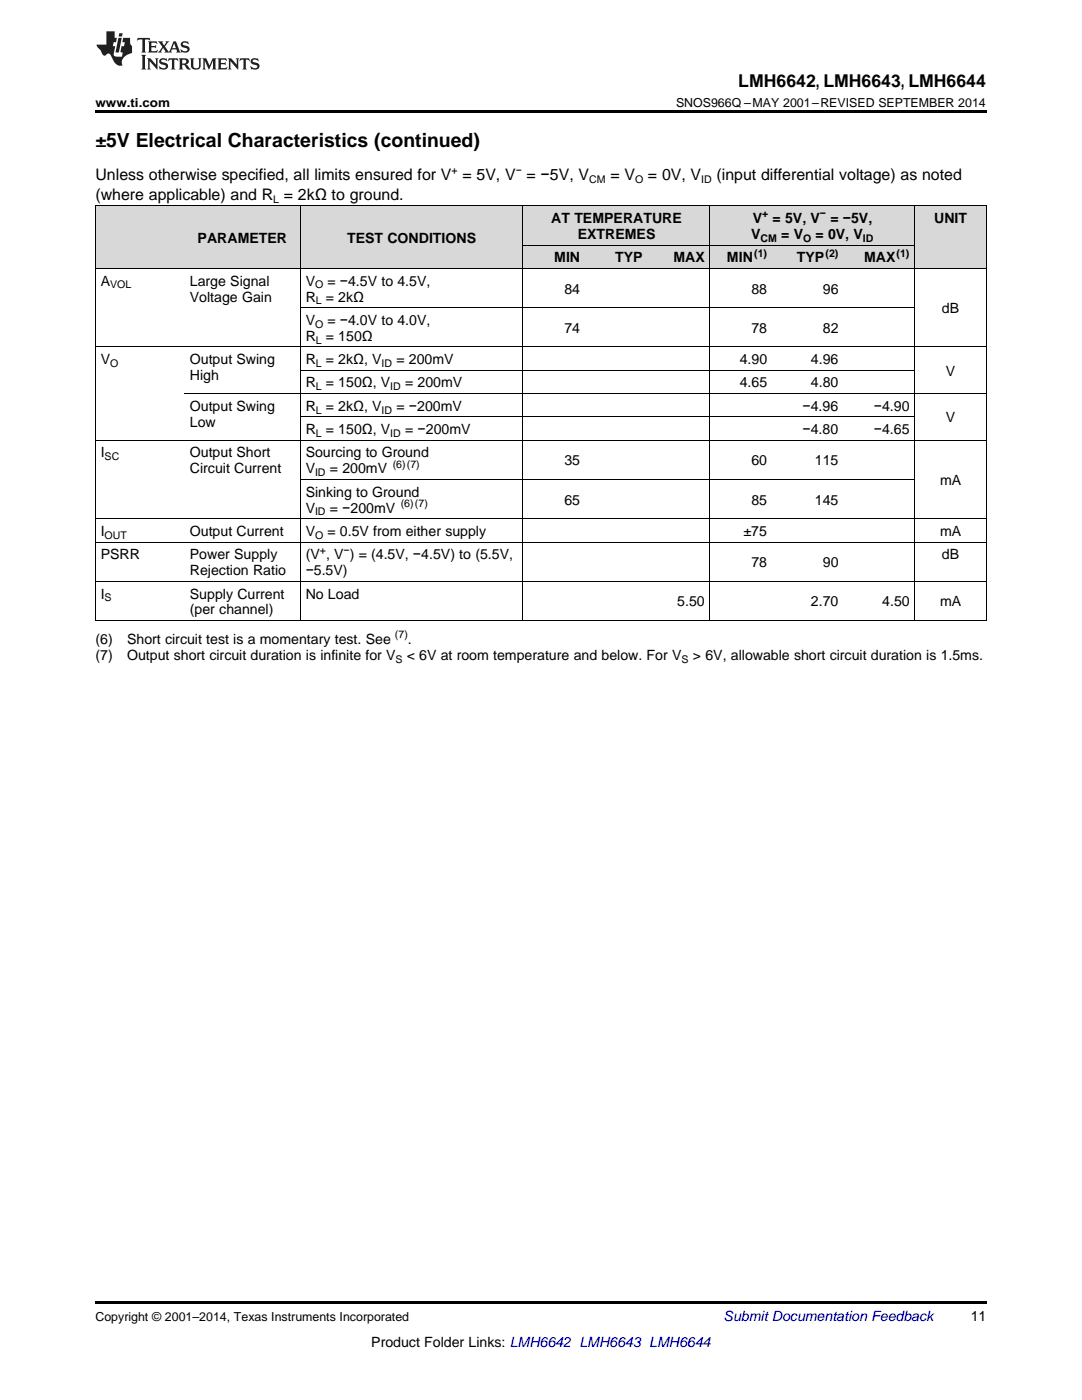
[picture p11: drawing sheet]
<svg xmlns="http://www.w3.org/2000/svg" width="216mm" height="279mm" viewBox="0 0 216 279" stroke-linecap="round" stroke-linejoin="round" font-family="sans-serif">
<defs><g id="words">
<text font-size="3.9" x="19" y="29.3">±5V Electrical Characteristics (continued)</text>
<text font-size="3.5" x="147.3" y="17.3">LMH6642, LMH6643, LMH6644</text>
<g font-size="3.2">
<text x="19" y="36">Unless otherwise specified, all limits ensured for V = 5V, V = −5V, V</text>
<text x="121.8" y="36">= V</text>
<text x="129.3" y="36">= 0V, V</text>
<text x="143" y="36">(input differential voltage) as noted</text>
<text x="19" y="39.9">(where applicable) and R = 2kΩ to ground.</text>
</g>
<g font-size="2.8">
<text x="110" y="44.5">AT TEMPERATURE</text>
<text x="115.3" y="47.7">EXTREMES</text>
<text x="149.9" y="47.7">V</text>
<text x="150.2" y="44.5">V</text>
<text x="154.2" y="44.5">= 5V, V</text>
<text x="155.9" y="47.7">= V</text>
<text x="162.7" y="47.7">= 0V, V</text>
<text x="165.7" y="44.5">= −5V,</text>
<text x="186.4" y="44.5">UNIT</text>
<text x="39.4" y="48.4">PARAMETER</text>
<text x="69.3" y="48.4">TEST CONDITIONS</text>
<text x="110.6" y="52.4">MIN</text>
<text x="122.7" y="52.4">TYP</text>
<text x="134.4" y="52.4">MAX</text>
<text x="145.1" y="52.4">MIN</text>
<text x="159" y="52.4">TYP</text>
<text x="172.4" y="52.4">MAX</text>
<text x="20.1" y="57">A</text>
<text x="37.9" y="57">Large Signal</text>
<text x="61" y="57">V</text>
<text x="65.3" y="57">= −4.5V to 4.5V,</text>
<text x="112.6" y="58.6">84</text>
<text x="149.9" y="58.6">88</text>
<text x="164.2" y="58.6">96</text>
<text x="37.9" y="60.2">Voltage Gain</text>
<text x="61" y="60.2">R</text>
<text x="61" y="64.8">V</text>
<text x="65" y="60.2">= 2kΩ</text>
<text x="65.3" y="64.8">= −4.0V to 4.0V,</text>
<text x="188" y="62.5">dB</text>
<text x="61" y="68">R</text>
<text x="65" y="68">= 150Ω</text>
<text x="112.6" y="66.4">74</text>
<text x="149.9" y="66.4">78</text>
<text x="164.2" y="66.4">82</text>
<text x="20.1" y="72.7">V</text>
<text x="37.9" y="72.7">Output Swing</text>
<text x="37.9" y="75.8">High</text>
<text x="61" y="72.7">R</text>
<text x="61" y="77.3">R</text>
<text x="65" y="72.7">= 2kΩ, V</text>
<text x="65" y="77.3">= 150Ω, V</text>
<text x="79.1" y="72.7">= 200mV</text>
<text x="80.8" y="77.3">= 200mV</text>
<text x="147.6" y="72.7">4.90</text>
<text x="147.6" y="77.3">4.65</text>
<text x="161.8" y="72.7">4.96</text>
<text x="161.8" y="77.3">4.80</text>
<text x="188.7" y="75">V</text>
<text x="37.9" y="82">Output Swing</text>
<text x="61" y="82">R</text>
<text x="65" y="82">= 2kΩ, V</text>
<text x="79.1" y="82">= −200mV</text>
<text x="160.2" y="82">−4.96</text>
<text x="174.4" y="82">−4.90</text>
<text x="37.9" y="85.2">Low</text>
<text x="61" y="86.6">R</text>
<text x="65" y="86.6">= 150Ω, V</text>
<text x="80.8" y="86.6">= −200mV</text>
<text x="160.2" y="86.6">−4.80</text>
<text x="174.4" y="86.6">−4.65</text>
<text x="188.7" y="84.3">V</text>
<text x="20.1" y="91.3">I</text>
<text x="37.9" y="91.3">Output Short</text>
<text x="37.9" y="94.5">Circuit Current</text>
<text x="61" y="91.3">Sourcing to Ground</text>
<text x="61" y="94.5">V</text>
<text x="65.8" y="94.5">= 200mV</text>
<text x="112.6" y="92.9">35</text>
<text x="149.9" y="92.9">60</text>
<text x="162.6" y="92.9">115</text>
<text x="61" y="99.1">Sinking to Ground</text>
<text x="112.6" y="100.7">65</text>
<text x="149.9" y="100.7">85</text>
<text x="162.6" y="100.7">145</text>
<text x="187.6" y="96.8">mA</text>
<text x="20.1" y="107">I</text>
<text x="37.9" y="107">Output Current</text>
<text x="61" y="102.3">V</text>
<text x="61" y="107">V</text>
<text x="65.3" y="107">= 0.5V from either supply</text>
<text x="65.8" y="102.3">= −200mV</text>
<text x="148.4" y="107">±75</text>
<text x="187.6" y="107">mA</text>
<text x="20.1" y="111.6">PSRR</text>
<text x="37.9" y="111.6">Power Supply</text>
<text x="61" y="111.6">(V , V ) = (4.5V, −4.5V) to (5.5V,</text>
<text x="149.9" y="113.2">78</text>
<text x="164.2" y="113.2">90</text>
<text x="188" y="111.6">dB</text>
<text x="20.1" y="119.5">I</text>
<text x="37.9" y="114.8">Rejection Ratio</text>
<text x="37.9" y="119.5">Supply Current</text>
<text x="61" y="114.8">−5.5V)</text>
<text x="61" y="119.5">No Load</text>
<text x="37.9" y="122.6">(per channel)</text>
<text x="135.1" y="121">5.50</text>
<text x="161.8" y="121">2.70</text>
<text x="176" y="121">4.50</text>
<text x="187.6" y="121">mA</text>
<text x="19" y="128.5">(6)</text>
<text x="19" y="131.7">(7)</text>
<text x="25.4" y="128.5">Short circuit test is a momentary test. See</text>
<text x="25.4" y="131.7">Output short circuit duration is infinite for V</text>
<text x="81.2" y="131.7">&lt; 6V at room temperature and below. For V</text>
<text x="81.4" y="128.5">.</text>
<text x="138.3" y="131.7">&gt; 6V, allowable short circuit duration is 1.5ms.</text>
<text x="193.7" y="263.6">11</text>
<text x="74.1" y="268.9">Product Folder Links: LMH6642 LMH6643 LMH6644</text>
</g>
<text font-size="2.8" fill="#0000c8" x="144.4" y="263.6">Submit Documentation Feedback</text>
<g font-size="2.5">
<text x="19" y="21.4">www.ti.com</text>
<text x="134.9" y="21.4">SNOS966Q –MAY 2001–REVISED SEPTEMBER 2014</text>
<text x="19" y="263.6">Copyright © 2001–2014, Texas Instruments Incorporated</text>
</g>
<g font-size="2.1">
<text x="90.1" y="34.7">+</text>
<text x="102.9" y="34.7">−</text>
<text x="54.5" y="40.5">L</text>
<text x="117.6" y="36.6">CM</text>
<text x="126.7" y="36.6">O</text>
<text x="139.9" y="36.6">ID</text>
<text x="152.1" y="43.4">+</text>
<text x="163.6" y="43.4">−</text>
<text x="150.5" y="51.2">(1)</text>
<text x="151.8" y="48.3">CM</text>
<text x="160.3" y="48.3">O</text>
<text x="164.7" y="51.2">(2)</text>
<text x="172.2" y="48.3">ID</text>
<text x="178.9" y="51.2">(1)</text>
<text x="22" y="57.6">VOL</text>
<text x="62.9" y="57.6">O</text>
<text x="62.9" y="65.4">O</text>
<text x="63" y="60.7">L</text>
<text x="63" y="68.6">L</text>
<text x="22" y="73.2">O</text>
<text x="63" y="73.2">L</text>
<text x="63" y="77.9">L</text>
<text x="76.1" y="73.2">ID</text>
<text x="77.9" y="77.9">ID</text>
<text x="63" y="82.5">L</text>
<text x="76.1" y="82.5">ID</text>
<text x="63" y="87.2">L</text>
<text x="77.9" y="87.2">ID</text>
<text x="20.9" y="91.9">SC</text>
<text x="62.9" y="95">ID</text>
<text x="78.4" y="93.3">(6)(7)</text>
<text x="80" y="101.2">(6)(7)</text>
<text x="20.9" y="107.5">OUT</text>
<text x="62.9" y="102.9">ID</text>
<text x="62.9" y="107.5">O</text>
<text x="63.8" y="110.5">+</text>
<text x="68.5" y="110.5">−</text>
<text x="20.9" y="120">S</text>
<text x="78.8" y="127.4">(7)</text>
<text x="78.9" y="132.2">S</text>
<text x="136" y="132.2">S</text>
</g>
</g></defs>
<g fill="#d8d8d8">
<path d="M19 41.1h17.8v12.5h-17.8z"/>
<path d="M36.8 41.1h23.1v12.5h-23.1z"/>
<path d="M59.9 41.1h44.5v12.5h-44.5z"/>
<path d="M104.4 49h12.4v4.6h-12.4z"/>
<path d="M116.8 49h12.5v4.6h-12.5z"/>
<path d="M129.3 49h12.4v4.6h-12.4z"/>
<path d="M141.7 49h12.5v4.6h-12.5z"/>
<path d="M154.2 49h14.2v4.6h-14.2z"/>
<path d="M168.4 49h14.2v4.6h-14.2z"/>
<path d="M182.6 41.1h14.2v12.5h-14.2z"/>
<path d="M104.4 41.1h12.4v7.9h-12.4z"/>
<path d="M116.8 41.1h12.5v7.9h-12.5z"/>
<path d="M129.3 41.1h12.4v7.9h-12.4z"/>
<path d="M141.7 41.1h12.5v7.9h-12.5z"/>
<path d="M154.2 41.1h14.2v7.9h-14.2z"/>
<path d="M168.4 41.1h14.2v7.9h-14.2z"/>
</g>
<path d="M19 22h177.8v.5h-177.8zM19 259.7h177.8v.5h-177.8z" fill="#000"/>
<g fill="none" stroke="#000" stroke-width=".2">
<path d="M19 41.1h177.8v82.8M19 53.6h177.8M19.1 41.1v82.8M59.9 41.1v82.8M104.3 41.1v82.8M104.4 48.9h78.2M141.7 41.1v82.8M182.5 41.1v82.8M19 69.2h177.8M36.8 78.5h160M59.9 73.9h122.7M59.9 61.4h122.7"/>
<path d="M19 87.9h177.8M59.9 95.7h122.7M59.9 83.2h122.7M19 116h177.8M19 108.2h177.8M19 103.5h177.8M19 123.8h177.8"/>
</g>
<g fill="#231f20">
<path d="M27.5 7.6l-.1 .5 .4-.2h.6v.1v2.1l-.2 .4h1l-.3-.4v-2.1l.1-.1h.5l.5 .2-.2-.5zM29.5 8.3l.2 .3v1.5l-.2 .4h1.8l.2-.6a1.04 1.04 0 0 1-1.3 .2v-.7h.6l.3 .2v-.6l-.3 .2h-.6v-.6l.8-.1 .4 .3-.2-.5zM31.5 8.3l.9 1.1-.9 1.1h.8l-.2-.2 .5-.7 .4 .7-.2 .2h1.5l-.1-.2 .1-.4h.9l.1 .4-.2 .2h1l-.3-.3-.7-1.9h-.5l-.9 2-.8-1 .9-1h-.8l.1 .3-.3 .5-.4-.6 .2-.2zM34.7 8.6l.4 1h-.7zM36.3 8.4a.63 .63 0 0 0-.2 .7 .63 .63 0 0 0 .6 .4l.6 .2 .1 .2a.75 .75 0 0 1-.7 .4 .75 .75 0 0 1-.6-.5l.1 .7 .1-.1a1.11 1.11 0 0 0 1.5-.6 1.13 1.13 0 0 0-1.2-.8l-.1-.4a1.04 1.04 0 0 1 1.2 .2l-.2-.5-.1 .1-.5-.2zM28.2 10.9l.2 .4v2.2l-.2 .4h1l-.3-.4v-2.2l.3-.4zM29.3 11.6l.3 .4v1.5l-.3 .4h.8l-.2-.4v-1.3l1.5 1.7v-1.9l.2-.4h-.7l.2 .4v.9l-1.1-1.3zM32 11.8a.62 .62 0 0 0-.2 .7 .62 .62 0 0 0 .6 .4l.6 .1 .1 .3a.76 .76 0 0 1-.7 .3 .76 .76 0 0 1-.6-.4l.1 .7 .1-.1a1.11 1.11 0 0 0 1.5-.6 1.13 1.13 0 0 0-1.2-.8l-.1-.4a1.04 1.04 0 0 1 1.2 .2l-.2-.6-.1 .1-.5-.1zM33.7 11.6l-.2 .6a.61 .61 0 0 1 .8-.3v1.6l-.2 .4h.9l-.2-.4v-1.6a.63 .63 0 0 1 .8 .3l-.2-.6zM35.6 11.6l.3 .4v1.5l-.3 .4h1l-.2-.2v-.8l.5 .2a.76 .76 0 0 0 1.2 .7l-1-1a.58 .58 0 0 0 .6-.5 .58 .58 0 0 0-.5-.6zM36.4 11.9h.1a.45 .45 0 0 1 .5 .1 .45 .45 0 0 1 .1 .5l-.7 .2zM37.9 11.6l.2 .2a2.17 2.17 0 0 0 .3 1.9 .99 .99 0 0 0 1.6-.6v-1.1l.2-.4h-.7l.2 .2a1.92 1.92 0 0 1-.2 1.8 .6 .6 0 0 1-.9-.5v-1.1l.2-.4zM40.4 11.6l.2 .4v1.5l-.2 .4h.7l-.2-.4v-1.4l.8 1.8 .8-1.8v1.4l-.2 .4h.9l-.2-.4v-1.5l.2-.4h-.8l-.6 1.5-.6-1.5zM43.4 11.6l.2 .4v1.5l-.2 .4h1.8l.2-.6a1.04 1.04 0 0 1-1.3 .1v-.6h.5l.4 .2v-.6l-.4 .2h-.5v-.7h.8l.3 .3-.1-.6zM45.5 11.6l.2 .4v1.5l-.2 .4h.7l-.2-.4v-1.3l1.5 1.7v-1.9l.2-.4h-.7l.2 .4v.9l-1.1-1.3zM47.9 11.6l-.1 .6a.61 .61 0 0 1 .8-.3v1.6l-.3 .4h1l-.3-.4 .1-1.6a.63 .63 0 0 1 .7 .3l-.1-.6zM50.2 11.8a.62 .62 0 0 0-.2 .7 .62 .62 0 0 0 .6 .4l.6 .1 .2 .3a.76 .76 0 0 1-.8 .3 .76 .76 0 0 1-.6-.4l.1 .7 .2-.1a1.11 1.11 0 0 0 1.5-.6 1.13 1.13 0 0 0-1.3-.8l-.1-.4a1.04 1.04 0 0 1 1.2 .2l-.1-.6-.2 .1-.5-.1z"/>
<path d="M21.2 6.3v2.6h-1.9l.1 .4 .7 .9a.91 .91 0 0 0 1 .8 .56 .56 0 0 1 .5-.3 .56 .56 0 0 1 .5 .3l.4 .8a1.53 1.53 0 0 0 1.9 1.2 1.54 1.54 0 0 1 1-2.1l.9-.3v-1.4a1.52 1.52 0 0 1-.3-1.6h-1.4l-.2 .8h.5l-.2 .8h-.4l-.2 1v.2l.4 .1-.2 .8a1.93 1.93 0 0 1-1.6-.3l.3-1.8h-.5l.2-.8h.4l.2-.8h-.4v-1.3zM23.6 7.6l-.6 2.9h.7l.6-2.9zM23.8 6.6l-.1 .7h.6l.2-.7z"/>
</g>
<use href="#words"/>
</svg>
